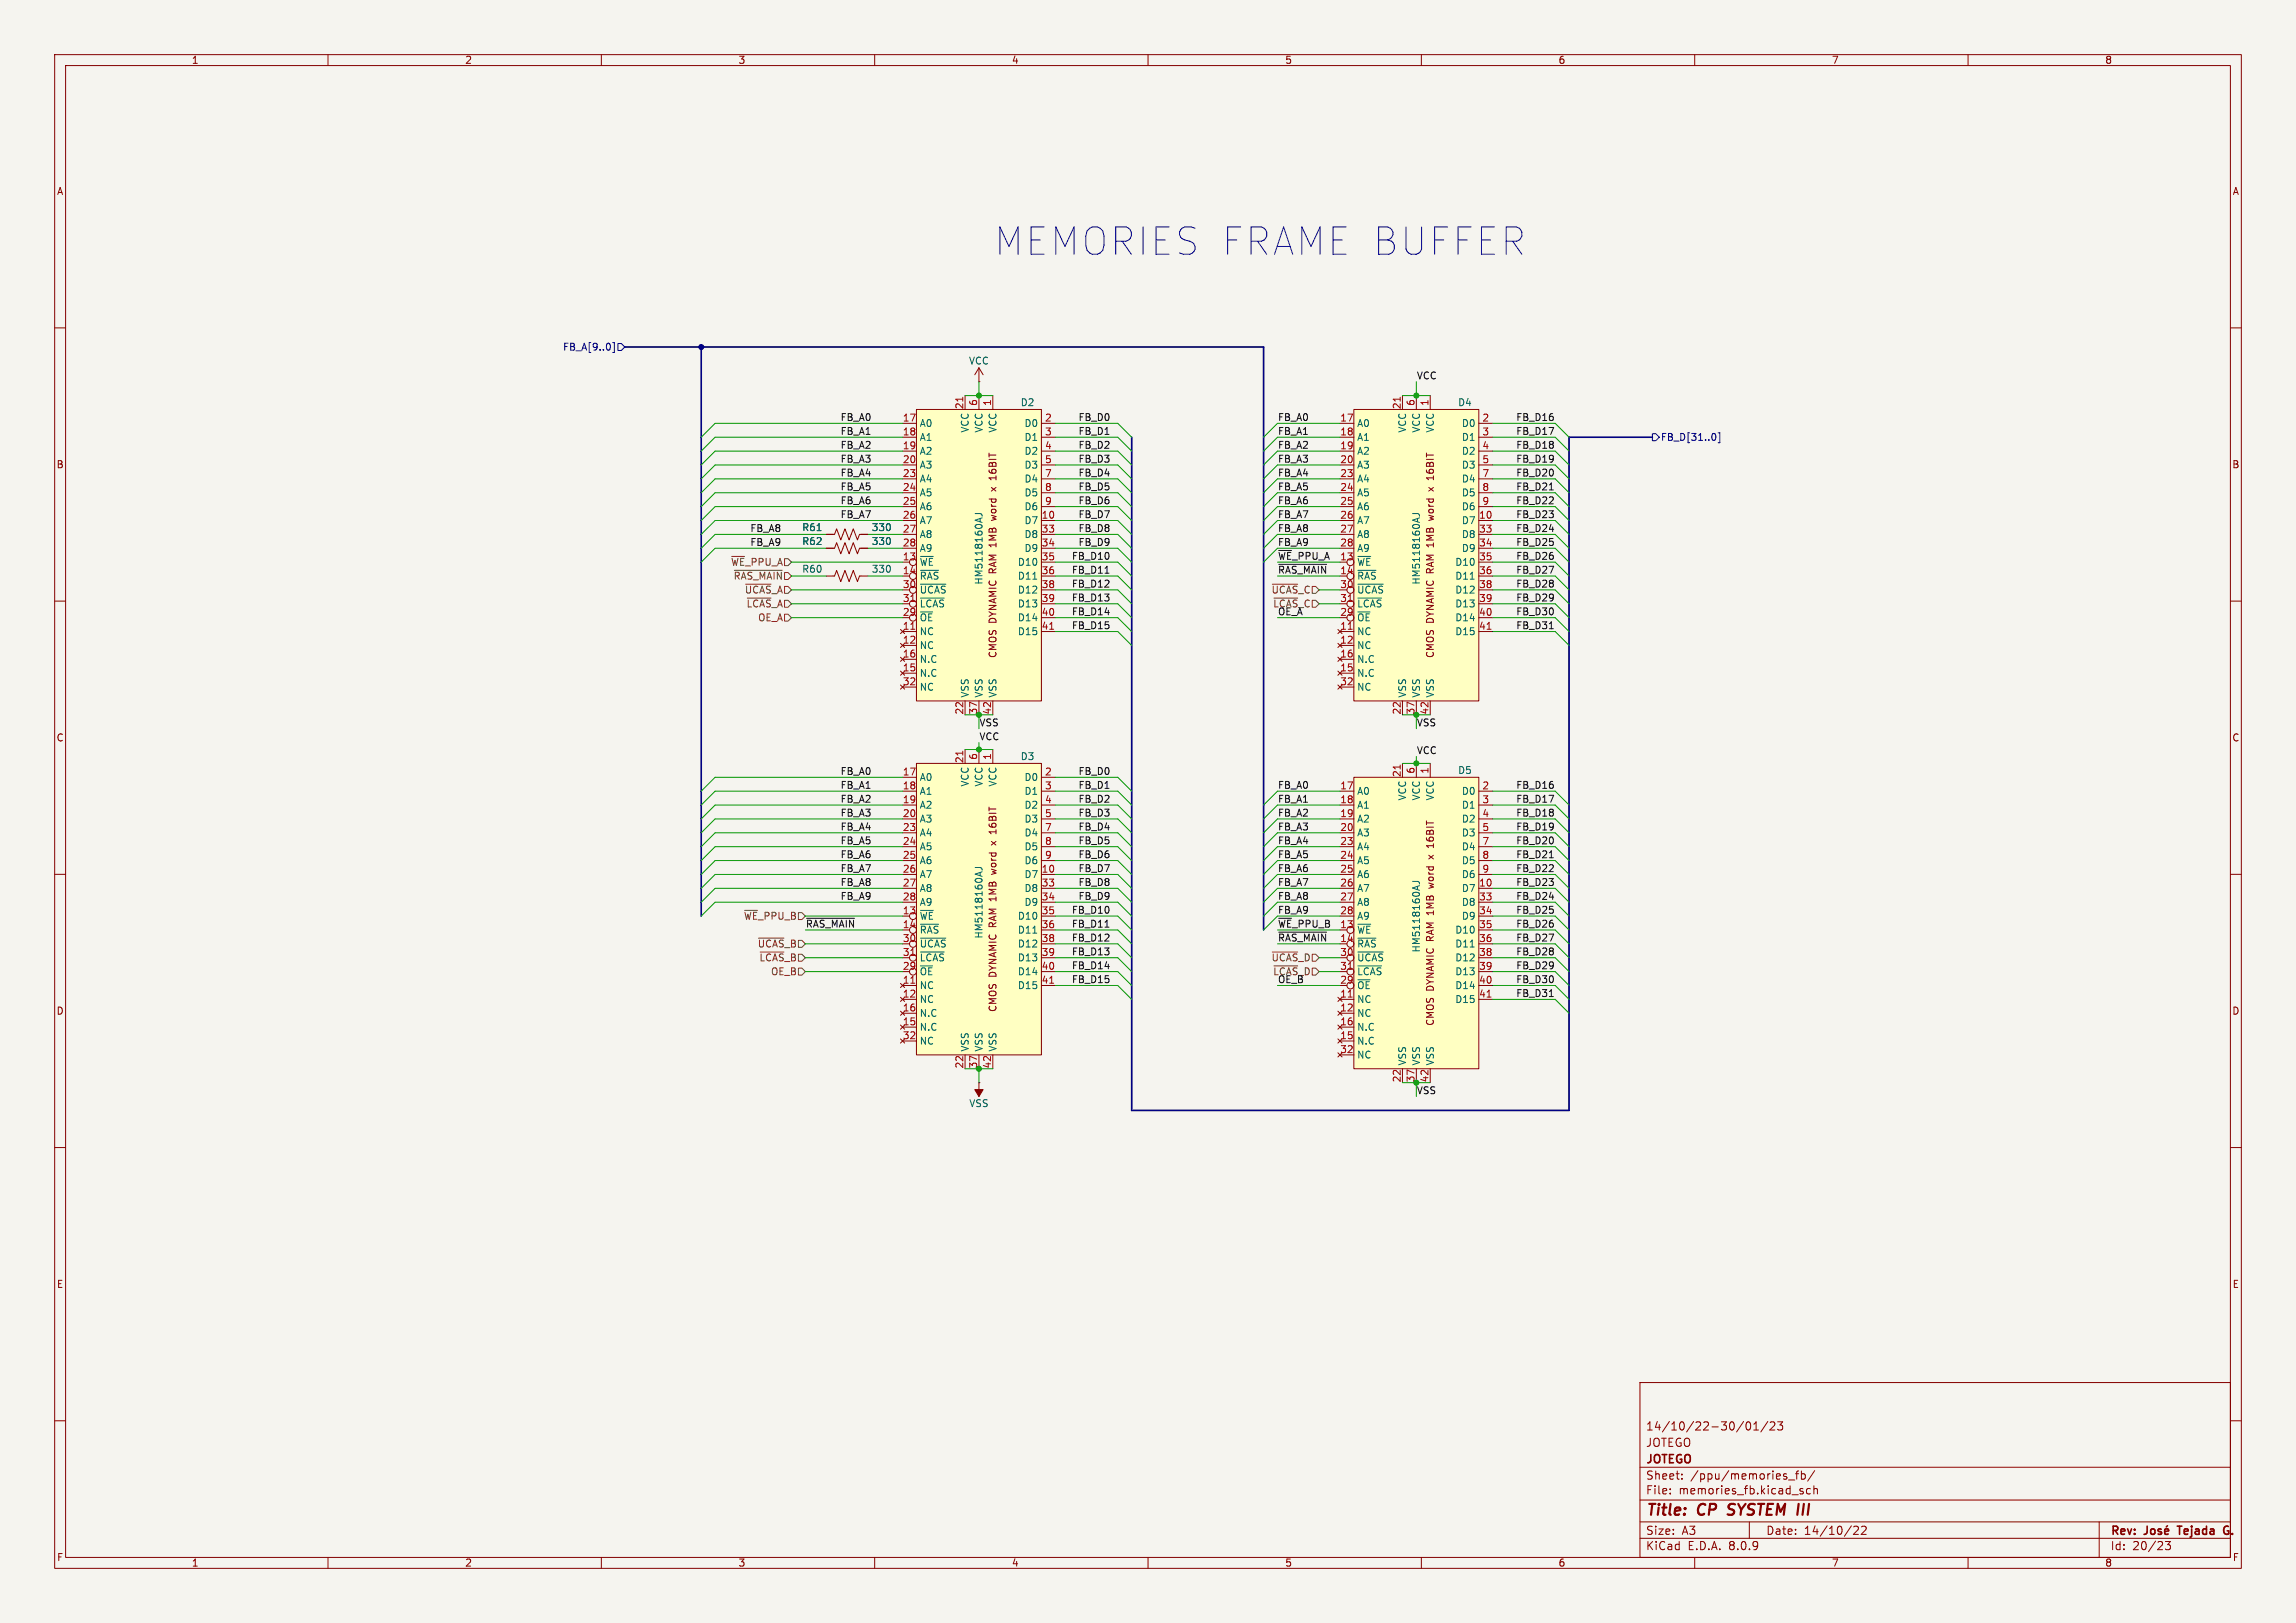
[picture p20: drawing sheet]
<svg xmlns="http://www.w3.org/2000/svg" width="420mm" height="297mm" viewBox="0 0 420 297" stroke-linecap="round" stroke-linejoin="round" font-family="sans-serif">
<defs><g id="words">
<text font-size="7" fill="#0000c2" x="181.6" y="47.2">MEMORIES FRAME BUFFER</text>
<g font-size="2.8" fill="#840000">
<text x="301" y="277.9">Title:</text>
<text x="310.6" y="277.9">CP</text>
<text x="317" y="277.9">SYSTEM III</text>
</g>
<g font-size="2.1" fill="#840000">
<text x="301" y="262">14/10/22-30/01/23</text>
<text x="301" y="268.2">JOTEGO</text>
<text x="301" y="265">JOTEGO</text>
<text x="301" y="273.7">File:</text>
<text x="301" y="271">Sheet:</text>
<text x="307.1" y="273.7">memories_fb.kicad_sch</text>
<text x="309.2" y="271">/ppu/memories_fb/</text>
<text x="301" y="281.1">Size:</text>
<text x="307.6" y="281.1">A3</text>
<text x="323" y="281.1">Date:</text>
<text x="330" y="281.1">14/10/22</text>
<text x="386" y="281.3">Rev:</text>
<text x="399.1" y="281.3">Tejada</text>
<text x="408.1" y="281.3">G.</text>
<text x="301" y="283.9">KiCad</text>
<text x="308.7" y="283.9">E.D.A.</text>
<text x="316.3" y="283.9">8.0.9</text>
<text x="386" y="283.9">Id:</text>
<text x="390.1" y="283.9">20/23</text>
</g>
<g font-size="1.8" fill="#840000">
<text x="35" y="11.9">1</text>
<text x="85" y="11.9">2</text>
<text x="135" y="11.9">3</text>
<text x="185" y="11.9">4</text>
<text x="235" y="11.9">5</text>
<text x="285" y="11.9">6</text>
<text x="335" y="11.9">7</text>
<text x="385" y="11.9">8</text>
<text x="10.3" y="35.9">A</text>
<text x="408.3" y="35.9">A</text>
<text x="10.3" y="85.9">B</text>
<text x="182.5" y="89" transform="rotate(-90 182.5 89)">x</text>
<text x="182.5" y="86.8" transform="rotate(-90 182.5 86.8)">16BIT</text>
<text x="262.5" y="89" transform="rotate(-90 262.5 89)">x</text>
<text x="262.5" y="86.8" transform="rotate(-90 262.5 86.8)">16BIT</text>
<text x="408.2" y="85.9">B</text>
<text x="182.5" y="94.7" transform="rotate(-90 182.5 94.7)">word</text>
<text x="262.5" y="94.7" transform="rotate(-90 262.5 94.7)">word</text>
<text x="182.5" y="120.5" transform="rotate(-90 182.5 120.5)">CMOS DYNAMIC RAM 1MB</text>
<text x="262.5" y="120.5" transform="rotate(-90 262.5 120.5)">CMOS DYNAMIC RAM 1MB</text>
<text x="10.3" y="135.9">C</text>
<text x="408.2" y="135.9">C</text>
<text x="182.5" y="153.8" transform="rotate(-90 182.5 153.8)">x</text>
<text x="182.5" y="151.6" transform="rotate(-90 182.5 151.6)">16BIT</text>
<text x="262.5" y="154.1" transform="rotate(-90 262.5 154.1)">16BIT</text>
<text x="182.5" y="159.4" transform="rotate(-90 182.5 159.4)">word</text>
<text x="262.5" y="162" transform="rotate(-90 262.5 162)">word</text>
<text x="262.5" y="156.4" transform="rotate(-90 262.5 156.4)">x</text>
<text x="10.3" y="185.9">D</text>
<text x="182.5" y="185.3" transform="rotate(-90 182.5 185.3)">CMOS DYNAMIC RAM 1MB</text>
<text x="408.2" y="185.9">D</text>
<text x="262.5" y="187.8" transform="rotate(-90 262.5 187.8)">CMOS DYNAMIC RAM 1MB</text>
<text x="10.3" y="235.9">E</text>
<text x="408.3" y="235.9">E</text>
<text x="10.3" y="285.9">F</text>
<text x="35" y="286.9">1</text>
<text x="85" y="286.9">2</text>
<text x="135" y="286.9">3</text>
<text x="185" y="286.9">4</text>
<text x="235" y="286.9">5</text>
<text x="285" y="286.9">6</text>
<text x="335" y="286.9">7</text>
<text x="385" y="286.9">8</text>
<text x="408.3" y="285.9">F</text>
</g>
<g font-size="1.8" fill="#000084">
<text x="102.9" y="64.4">FB_A[9..0]</text>
<text x="303.7" y="80.9">FB_D[31..0]</text>
</g>
<g font-size="1.8" fill="#006464">
<text x="177.2" y="66.9">VCC</text>
<text x="186.6" y="74.5">D2</text>
<text x="266.6" y="74.5">D4</text>
<text x="168.1" y="78.3">A0</text>
<text x="168.1" y="80.9">A1</text>
<text x="168.1" y="83.4">A2</text>
<text x="177.4" y="79.3" transform="rotate(-90 177.4 79.3)">VCC</text>
<text x="179.9" y="79.3" transform="rotate(-90 179.9 79.3)">VCC</text>
<text x="182.5" y="79.3" transform="rotate(-90 182.5 79.3)">VCC</text>
<text x="187.3" y="78.3">D0</text>
<text x="187.3" y="80.9">D1</text>
<text x="187.3" y="83.4">D2</text>
<text x="248.2" y="78.3">A0</text>
<text x="248.2" y="80.9">A1</text>
<text x="248.2" y="83.4">A2</text>
<text x="257.4" y="79.3" transform="rotate(-90 257.4 79.3)">VCC</text>
<text x="259.9" y="79.3" transform="rotate(-90 259.9 79.3)">VCC</text>
<text x="262.5" y="79.3" transform="rotate(-90 262.5 79.3)">VCC</text>
<text x="267.3" y="78.3">D0</text>
<text x="267.3" y="80.9">D1</text>
<text x="267.3" y="83.4">D2</text>
<text x="168.1" y="86">A3</text>
<text x="168.1" y="88.5">A4</text>
<text x="187.3" y="86">D3</text>
<text x="187.3" y="88.5">D4</text>
<text x="248.2" y="86">A3</text>
<text x="248.2" y="88.5">A4</text>
<text x="267.3" y="86">D3</text>
<text x="267.3" y="88.5">D4</text>
<text x="168.1" y="91">A5</text>
<text x="168.1" y="93.6">A6</text>
<text x="187.3" y="91">D5</text>
<text x="187.3" y="93.6">D6</text>
<text x="248.2" y="91">A5</text>
<text x="248.2" y="93.6">A6</text>
<text x="267.3" y="91">D5</text>
<text x="267.3" y="93.6">D6</text>
<text x="146.6" y="99.9">R62</text>
<text x="146.6" y="97.4">R61</text>
<text x="159.4" y="99.9">330</text>
<text x="159.4" y="97.4">330</text>
<text x="168.1" y="96.1">A7</text>
<text x="168.1" y="98.7">A8</text>
<text x="168.1" y="101.2">A9</text>
<text x="187.3" y="96.1">D7</text>
<text x="187.3" y="98.7">D8</text>
<text x="187.3" y="101.2">D9</text>
<text x="248.2" y="96.1">A7</text>
<text x="248.2" y="98.7">A8</text>
<text x="248.2" y="101.2">A9</text>
<text x="267.3" y="96.1">D7</text>
<text x="267.3" y="98.7">D8</text>
<text x="267.3" y="101.2">D9</text>
<text x="146.6" y="105">R60</text>
<text x="159.4" y="105">330</text>
<text x="168.1" y="103.7">~{WE}</text>
<text x="168.1" y="106.3">~{RAS}</text>
<text x="179.9" y="107.1" transform="rotate(-90 179.9 107.1)">HM5118160AJ</text>
<text x="186.1" y="103.7">D10</text>
<text x="186.1" y="106.3">D11</text>
<text x="248.2" y="103.7">~{WE}</text>
<text x="248.2" y="106.3">~{RAS}</text>
<text x="259.9" y="107.1" transform="rotate(-90 259.9 107.1)">HM5118160AJ</text>
<text x="266.1" y="103.7">D10</text>
<text x="266.1" y="106.3">D11</text>
<text x="168.1" y="113.9">~{OE}</text>
<text x="168.1" y="108.8">~{UCAS}</text>
<text x="168.1" y="111.4">~{LCAS}</text>
<text x="186.1" y="108.8">D12</text>
<text x="186.1" y="111.4">D13</text>
<text x="186.1" y="113.9">D14</text>
<text x="248.2" y="113.9">~{OE}</text>
<text x="248.2" y="108.8">~{UCAS}</text>
<text x="248.2" y="111.4">~{LCAS}</text>
<text x="266.1" y="108.8">D12</text>
<text x="266.1" y="111.4">D13</text>
<text x="266.1" y="113.9">D14</text>
<text x="168.1" y="116.4">NC</text>
<text x="168.1" y="119">NC</text>
<text x="186.1" y="116.4">D15</text>
<text x="248.2" y="116.4">NC</text>
<text x="248.2" y="119">NC</text>
<text x="266.1" y="116.4">D15</text>
<text x="168.1" y="124.1">N.C</text>
<text x="168.1" y="121.5">N.C</text>
<text x="248.2" y="124.1">N.C</text>
<text x="248.2" y="121.5">N.C</text>
<text x="168.1" y="126.6">NC</text>
<text x="177.4" y="127.8" transform="rotate(-90 177.4 127.8)">VSS</text>
<text x="179.9" y="127.8" transform="rotate(-90 179.9 127.8)">VSS</text>
<text x="182.5" y="127.8" transform="rotate(-90 182.5 127.8)">VSS</text>
<text x="248.2" y="126.6">NC</text>
<text x="257.4" y="127.8" transform="rotate(-90 257.4 127.8)">VSS</text>
<text x="259.9" y="127.8" transform="rotate(-90 259.9 127.8)">VSS</text>
<text x="262.5" y="127.8" transform="rotate(-90 262.5 127.8)">VSS</text>
<text x="168.1" y="143.1">A0</text>
<text x="186.6" y="139.3">D3</text>
<text x="187.3" y="143.1">D0</text>
<text x="266.6" y="141.8">D5</text>
<text x="168.1" y="145.6">A1</text>
<text x="168.1" y="148.2">A2</text>
<text x="177.4" y="144" transform="rotate(-90 177.4 144)">VCC</text>
<text x="179.9" y="144" transform="rotate(-90 179.9 144)">VCC</text>
<text x="182.5" y="144" transform="rotate(-90 182.5 144)">VCC</text>
<text x="187.3" y="145.6">D1</text>
<text x="187.3" y="148.2">D2</text>
<text x="248.2" y="145.6">A0</text>
<text x="248.2" y="148.2">A1</text>
<text x="257.4" y="146.6" transform="rotate(-90 257.4 146.6)">VCC</text>
<text x="259.9" y="146.6" transform="rotate(-90 259.9 146.6)">VCC</text>
<text x="262.5" y="146.6" transform="rotate(-90 262.5 146.6)">VCC</text>
<text x="267.3" y="145.6">D0</text>
<text x="267.3" y="148.2">D1</text>
<text x="168.1" y="150.7">A3</text>
<text x="168.1" y="153.3">A4</text>
<text x="168.1" y="155.8">A5</text>
<text x="187.3" y="150.7">D3</text>
<text x="187.3" y="153.3">D4</text>
<text x="187.3" y="155.8">D5</text>
<text x="248.2" y="150.7">A2</text>
<text x="248.2" y="153.3">A3</text>
<text x="248.2" y="155.8">A4</text>
<text x="267.3" y="150.7">D2</text>
<text x="267.3" y="153.3">D3</text>
<text x="267.3" y="155.8">D4</text>
<text x="168.1" y="158.3">A6</text>
<text x="168.1" y="160.9">A7</text>
<text x="187.3" y="160.9">D7</text>
<text x="187.3" y="158.3">D6</text>
<text x="248.2" y="158.3">A5</text>
<text x="248.2" y="160.9">A6</text>
<text x="267.3" y="158.3">D5</text>
<text x="267.3" y="160.9">D6</text>
<text x="168.1" y="163.4">A8</text>
<text x="168.1" y="166">A9</text>
<text x="187.3" y="163.4">D8</text>
<text x="187.3" y="166">D9</text>
<text x="248.2" y="163.4">A7</text>
<text x="248.2" y="166">A8</text>
<text x="267.3" y="163.4">D7</text>
<text x="267.3" y="166">D8</text>
<text x="168.1" y="168.5">~{WE}</text>
<text x="168.1" y="171">~{RAS}</text>
<text x="168.1" y="173.6">~{UCAS}</text>
<text x="179.9" y="171.9" transform="rotate(-90 179.9 171.9)">HM5118160AJ</text>
<text x="186.1" y="168.5">D10</text>
<text x="186.1" y="171">D11</text>
<text x="186.1" y="173.6">D12</text>
<text x="248.2" y="171">~{WE}</text>
<text x="248.2" y="173.6">~{RAS}</text>
<text x="248.2" y="168.5">A9</text>
<text x="266.1" y="171">D10</text>
<text x="266.1" y="173.6">D11</text>
<text x="267.3" y="168.5">D9</text>
<text x="168.1" y="178.7">~{OE}</text>
<text x="168.1" y="176.1">~{LCAS}</text>
<text x="186.1" y="176.1">D13</text>
<text x="186.1" y="178.7">D14</text>
<text x="248.2" y="176.1">~{UCAS}</text>
<text x="248.2" y="178.7">~{LCAS}</text>
<text x="259.9" y="174.4" transform="rotate(-90 259.9 174.4)">HM5118160AJ</text>
<text x="266.1" y="176.1">D12</text>
<text x="266.1" y="178.7">D13</text>
<text x="168.1" y="181.2">NC</text>
<text x="168.1" y="183.7">NC</text>
<text x="186.1" y="181.2">D15</text>
<text x="248.2" y="183.7">NC</text>
<text x="248.2" y="181.2">~{OE}</text>
<text x="266.1" y="181.2">D14</text>
<text x="266.1" y="183.7">D15</text>
<text x="168.1" y="188.8">N.C</text>
<text x="168.1" y="186.3">N.C</text>
<text x="168.1" y="191.4">NC</text>
<text x="248.2" y="186.3">NC</text>
<text x="248.2" y="191.4">N.C</text>
<text x="248.2" y="188.8">N.C</text>
<text x="177.4" y="192.5" transform="rotate(-90 177.4 192.5)">VSS</text>
<text x="179.9" y="192.5" transform="rotate(-90 179.9 192.5)">VSS</text>
<text x="182.5" y="192.5" transform="rotate(-90 182.5 192.5)">VSS</text>
<text x="248.2" y="193.9">NC</text>
<text x="257.4" y="195.1" transform="rotate(-90 257.4 195.1)">VSS</text>
<text x="259.9" y="195.1" transform="rotate(-90 259.9 195.1)">VSS</text>
<text x="262.5" y="195.1" transform="rotate(-90 262.5 195.1)">VSS</text>
<text x="177.2" y="202.8">VSS</text>
</g>
<g font-size="1.8" fill="#0f0f0f">
<text x="259.1" y="69.5">VCC</text>
<text x="153.7" y="77.1">FB_A0</text>
<text x="197.2" y="77.1">FB_D0</text>
<text x="233.7" y="77.1">FB_A0</text>
<text x="277.3" y="77.1">FB_D16</text>
<text x="153.7" y="79.7">FB_A1</text>
<text x="153.7" y="82.2">FB_A2</text>
<text x="197.2" y="82.2">FB_D2</text>
<text x="197.2" y="79.7">FB_D1</text>
<text x="233.7" y="82.2">FB_A2</text>
<text x="233.7" y="79.7">FB_A1</text>
<text x="277.3" y="82.2">FB_D18</text>
<text x="277.3" y="79.7">FB_D17</text>
<text x="153.7" y="89.8">FB_A5</text>
<text x="153.7" y="87.3">FB_A4</text>
<text x="153.7" y="84.7">FB_A3</text>
<text x="197.2" y="89.8">FB_D5</text>
<text x="197.2" y="87.3">FB_D4</text>
<text x="197.2" y="84.7">FB_D3</text>
<text x="233.7" y="89.8">FB_A5</text>
<text x="233.7" y="84.7">FB_A3</text>
<text x="233.7" y="87.3">FB_A4</text>
<text x="277.3" y="87.3">FB_D20</text>
<text x="277.3" y="84.7">FB_D19</text>
<text x="277.3" y="89.8">FB_D21</text>
<text x="153.7" y="92.4">FB_A6</text>
<text x="153.7" y="94.9">FB_A7</text>
<text x="197.2" y="94.9">FB_D7</text>
<text x="197.2" y="92.4">FB_D6</text>
<text x="233.7" y="94.9">FB_A7</text>
<text x="233.7" y="92.4">FB_A6</text>
<text x="277.3" y="92.4">FB_D22</text>
<text x="277.3" y="94.9">FB_D23</text>
<text x="137.2" y="100">FB_A9</text>
<text x="137.2" y="97.4">FB_A8</text>
<text x="197.2" y="100">FB_D9</text>
<text x="197.2" y="97.4">FB_D8</text>
<text x="233.7" y="100">FB_A9</text>
<text x="233.7" y="97.4">FB_A8</text>
<text x="277.3" y="97.4">FB_D24</text>
<text x="277.3" y="100">FB_D25</text>
<text x="196" y="105.1">FB_D11</text>
<text x="196" y="102.5">FB_D10</text>
<text x="196" y="107.6">FB_D12</text>
<text x="233.7" y="102.5">~{WE}_PPU_A13</text>
<text x="233.7" y="105.1">~{RAS_MAIN}14</text>
<text x="277.3" y="107.6">FB_D28</text>
<text x="277.3" y="105.1">FB_D27</text>
<text x="277.3" y="102.5">FB_D26</text>
<text x="196" y="110.1">FB_D13</text>
<text x="196" y="112.7">FB_D14</text>
<text x="233.7" y="112.7">OE_A</text>
<text x="277.3" y="110.1">FB_D29</text>
<text x="277.3" y="112.7">FB_D30</text>
<text x="196" y="115.2">FB_D15</text>
<text x="277.3" y="115.2">FB_D31</text>
<text x="179.1" y="133">VSS</text>
<text x="179.1" y="135.5">VCC</text>
<text x="259.1" y="133">VSS</text>
<text x="153.7" y="141.9">FB_A0</text>
<text x="197.2" y="141.9">FB_D0</text>
<text x="259.1" y="138.1">VCC</text>
<text x="153.7" y="149.5">FB_A3</text>
<text x="153.7" y="144.4">FB_A1</text>
<text x="153.7" y="147">FB_A2</text>
<text x="197.2" y="144.4">FB_D1</text>
<text x="197.2" y="149.5">FB_D3</text>
<text x="197.2" y="147">FB_D2</text>
<text x="233.7" y="147">FB_A1</text>
<text x="233.7" y="144.4">FB_A0</text>
<text x="233.7" y="149.5">FB_A2</text>
<text x="277.3" y="149.5">FB_D18</text>
<text x="277.3" y="147">FB_D17</text>
<text x="277.3" y="144.4">FB_D16</text>
<text x="153.7" y="154.6">FB_A5</text>
<text x="153.7" y="152.1">FB_A4</text>
<text x="197.2" y="152.1">FB_D4</text>
<text x="197.2" y="154.6">FB_D5</text>
<text x="233.7" y="152.1">FB_A3</text>
<text x="233.7" y="154.6">FB_A4</text>
<text x="277.3" y="154.6">FB_D20</text>
<text x="277.3" y="152.1">FB_D19</text>
<text x="153.7" y="159.7">FB_A7</text>
<text x="153.7" y="157.1">FB_A6</text>
<text x="197.2" y="157.1">FB_D6</text>
<text x="197.2" y="159.7">FB_D7</text>
<text x="233.7" y="159.7">FB_A6</text>
<text x="233.7" y="157.1">FB_A5</text>
<text x="277.3" y="159.7">FB_D22</text>
<text x="277.3" y="157.1">FB_D21</text>
<text x="153.7" y="162.2">FB_A8</text>
<text x="153.7" y="164.8">FB_A9</text>
<text x="196" y="167.3">FB_D10</text>
<text x="197.2" y="164.8">FB_D9</text>
<text x="197.2" y="162.2">FB_D8</text>
<text x="233.7" y="167.3">FB_A9</text>
<text x="233.7" y="162.2">FB_A7</text>
<text x="233.7" y="164.8">FB_A8</text>
<text x="277.3" y="162.2">FB_D23</text>
<text x="277.3" y="164.8">FB_D24</text>
<text x="277.3" y="167.3">FB_D25</text>
<text x="147.3" y="169.8">~{RAS_MAIN}</text>
<text x="196" y="169.8">FB_D11</text>
<text x="196" y="172.4">FB_D12</text>
<text x="233.7" y="169.8">~{WE}_PPU_B13</text>
<text x="233.7" y="172.4">~{RAS_MAIN}14</text>
<text x="277.3" y="172.4">FB_D27</text>
<text x="277.3" y="169.8">FB_D26</text>
<text x="196" y="174.9">FB_D13</text>
<text x="196" y="180">FB_D15</text>
<text x="196" y="177.5">FB_D14</text>
<text x="233.7" y="180">OE_B</text>
<text x="277.3" y="174.9">FB_D28</text>
<text x="277.3" y="177.5">FB_D29</text>
<text x="277.3" y="180">FB_D30</text>
<text x="277.3" y="182.5">FB_D31</text>
<text x="259.1" y="200.3">VSS</text>
</g>
<g font-size="1.8" fill="#a90000">
<text x="165.1" y="77.2">17</text>
<text x="176.3" y="75" transform="rotate(-90 176.3 75)">21</text>
<text x="178.8" y="74.4" transform="rotate(-90 178.8 74.4)">6</text>
<text x="181.4" y="74.4" transform="rotate(-90 181.4 74.4)">1</text>
<text x="191.1" y="77.2">2</text>
<text x="245.1" y="77.2">17</text>
<text x="256.3" y="75" transform="rotate(-90 256.3 75)">21</text>
<text x="258.8" y="74.4" transform="rotate(-90 258.8 74.4)">6</text>
<text x="261.4" y="74.4" transform="rotate(-90 261.4 74.4)">1</text>
<text x="271.1" y="77.2">2</text>
<text x="165.1" y="79.8">18</text>
<text x="165.1" y="82.3">19</text>
<text x="191.1" y="79.8">3</text>
<text x="191.1" y="82.3">4</text>
<text x="245.1" y="79.8">18</text>
<text x="245.1" y="82.3">19</text>
<text x="271.1" y="79.8">3</text>
<text x="271.1" y="82.3">4</text>
<text x="165.1" y="84.8">20</text>
<text x="165.1" y="87.4">23</text>
<text x="165.1" y="89.9">24</text>
<text x="191.1" y="84.8">5</text>
<text x="191.1" y="87.4">7</text>
<text x="191.1" y="89.9">8</text>
<text x="245.1" y="84.8">20</text>
<text x="245.1" y="87.4">23</text>
<text x="245.1" y="89.9">24</text>
<text x="271.1" y="84.8">5</text>
<text x="271.1" y="87.4">7</text>
<text x="271.1" y="89.9">8</text>
<text x="165.1" y="92.5">25</text>
<text x="165.1" y="95">26</text>
<text x="190.5" y="95">10</text>
<text x="191.1" y="92.5">9</text>
<text x="245.1" y="92.5">25</text>
<text x="245.1" y="95">26</text>
<text x="270.5" y="95">10</text>
<text x="271.1" y="92.5">9</text>
<text x="165.1" y="97.5">27</text>
<text x="165.1" y="100.1">28</text>
<text x="190.5" y="97.5">33</text>
<text x="190.5" y="100.1">34</text>
<text x="245.1" y="97.5">27</text>
<text x="245.1" y="100.1">28</text>
<text x="270.5" y="97.5">33</text>
<text x="270.5" y="100.1">34</text>
<text x="165.1" y="102.6">13</text>
<text x="165.1" y="105.2">14</text>
<text x="165.1" y="107.7">30</text>
<text x="190.5" y="102.6">35</text>
<text x="190.5" y="105.2">36</text>
<text x="190.5" y="107.7">38</text>
<text x="245.1" y="107.7">30</text>
<text x="270.5" y="102.6">35</text>
<text x="270.5" y="105.2">36</text>
<text x="270.5" y="107.7">38</text>
<text x="165.1" y="112.8">29</text>
<text x="165.1" y="110.2">31</text>
<text x="190.5" y="110.2">39</text>
<text x="190.5" y="112.8">40</text>
<text x="245.1" y="112.8">29</text>
<text x="245.1" y="110.2">31</text>
<text x="270.5" y="110.2">39</text>
<text x="270.5" y="112.8">40</text>
<text x="165.1" y="115.3">11</text>
<text x="165.1" y="117.9">12</text>
<text x="190.5" y="115.3">41</text>
<text x="245.1" y="115.3">11</text>
<text x="245.1" y="117.9">12</text>
<text x="270.5" y="115.3">41</text>
<text x="165.1" y="122.9">15</text>
<text x="165.1" y="120.4">16</text>
<text x="165.1" y="125.5">32</text>
<text x="245.1" y="122.9">15</text>
<text x="245.1" y="120.4">16</text>
<text x="245.1" y="125.5">32</text>
<text x="176.3" y="130.9" transform="rotate(-90 176.3 130.9)">22</text>
<text x="178.8" y="130.9" transform="rotate(-90 178.8 130.9)">37</text>
<text x="181.4" y="130.9" transform="rotate(-90 181.4 130.9)">42</text>
<text x="256.3" y="130.9" transform="rotate(-90 256.3 130.9)">22</text>
<text x="258.8" y="130.9" transform="rotate(-90 258.8 130.9)">37</text>
<text x="261.4" y="130.9" transform="rotate(-90 261.4 130.9)">42</text>
<text x="165.1" y="142">17</text>
<text x="176.3" y="139.7" transform="rotate(-90 176.3 139.7)">21</text>
<text x="178.8" y="139.1" transform="rotate(-90 178.8 139.1)">6</text>
<text x="181.4" y="139.1" transform="rotate(-90 181.4 139.1)">1</text>
<text x="191.1" y="142">2</text>
<text x="256.3" y="142.3" transform="rotate(-90 256.3 142.3)">21</text>
<text x="258.8" y="141.7" transform="rotate(-90 258.8 141.7)">6</text>
<text x="261.4" y="141.7" transform="rotate(-90 261.4 141.7)">1</text>
<text x="165.1" y="144.5">18</text>
<text x="165.1" y="147.1">19</text>
<text x="165.1" y="149.6">20</text>
<text x="191.1" y="144.5">3</text>
<text x="191.1" y="147.1">4</text>
<text x="191.1" y="149.6">5</text>
<text x="245.1" y="144.5">17</text>
<text x="245.1" y="147.1">18</text>
<text x="245.1" y="149.6">19</text>
<text x="271.1" y="144.5">2</text>
<text x="271.1" y="147.1">3</text>
<text x="271.1" y="149.6">4</text>
<text x="165.1" y="152.1">23</text>
<text x="165.1" y="154.7">24</text>
<text x="191.1" y="152.1">7</text>
<text x="191.1" y="154.7">8</text>
<text x="245.1" y="152.1">20</text>
<text x="245.1" y="154.7">23</text>
<text x="271.1" y="152.1">5</text>
<text x="271.1" y="154.7">7</text>
<text x="165.1" y="157.2">25</text>
<text x="165.1" y="159.8">26</text>
<text x="190.5" y="159.8">10</text>
<text x="191.1" y="157.2">9</text>
<text x="245.1" y="157.2">24</text>
<text x="245.1" y="159.8">25</text>
<text x="271.1" y="157.2">8</text>
<text x="271.1" y="159.8">9</text>
<text x="165.1" y="167.4">13</text>
<text x="165.1" y="162.3">27</text>
<text x="165.1" y="164.8">28</text>
<text x="190.5" y="162.3">33</text>
<text x="190.5" y="164.8">34</text>
<text x="190.5" y="167.4">35</text>
<text x="245.1" y="162.3">26</text>
<text x="245.1" y="164.8">27</text>
<text x="245.1" y="167.4">28</text>
<text x="270.5" y="162.3">10</text>
<text x="270.5" y="164.8">33</text>
<text x="270.5" y="167.4">34</text>
<text x="165.1" y="169.9">14</text>
<text x="165.1" y="172.5">30</text>
<text x="190.5" y="169.9">36</text>
<text x="190.5" y="172.5">38</text>
<text x="270.5" y="169.9">35</text>
<text x="270.5" y="172.5">36</text>
<text x="165.1" y="177.5">29</text>
<text x="165.1" y="175">31</text>
<text x="190.5" y="175">39</text>
<text x="190.5" y="177.5">40</text>
<text x="245.1" y="175">30</text>
<text x="245.1" y="177.5">31</text>
<text x="270.5" y="175">38</text>
<text x="270.5" y="177.5">39</text>
<text x="165.1" y="180.1">11</text>
<text x="165.1" y="182.6">12</text>
<text x="165.1" y="185.2">16</text>
<text x="190.5" y="180.1">41</text>
<text x="245.1" y="182.6">11</text>
<text x="245.1" y="185.2">12</text>
<text x="245.1" y="180.1">29</text>
<text x="270.5" y="180.1">40</text>
<text x="270.5" y="182.6">41</text>
<text x="165.1" y="187.7">15</text>
<text x="165.1" y="190.2">32</text>
<text x="245.1" y="190.2">15</text>
<text x="245.1" y="187.7">16</text>
<text x="176.3" y="195.6" transform="rotate(-90 176.3 195.6)">22</text>
<text x="178.8" y="195.6" transform="rotate(-90 178.8 195.6)">37</text>
<text x="181.4" y="195.6" transform="rotate(-90 181.4 195.6)">42</text>
<text x="245.1" y="192.8">32</text>
<text x="256.3" y="198.2" transform="rotate(-90 256.3 198.2)">22</text>
<text x="258.8" y="198.2" transform="rotate(-90 258.8 198.2)">37</text>
<text x="261.4" y="198.2" transform="rotate(-90 261.4 198.2)">42</text>
</g>
<g font-size="1.8" fill="#725600">
<text x="133.6" y="103.7">~{WE}_PPU_A</text>
<text x="134.1" y="106.3">~{RAS_MAIN}</text>
<text x="136.2" y="108.8">~{UCAS}_A</text>
<text x="136.5" y="111.4">~{LCAS}_A</text>
<text x="138.6" y="113.9">OE_A</text>
<text x="232.5" y="108.8">~{UCAS}_C</text>
<text x="232.8" y="111.4">~{LCAS}_C</text>
<text x="136" y="168.5">~{WE}_PPU_B</text>
<text x="138.5" y="173.6">~{UCAS}_B</text>
<text x="138.8" y="176.1">~{LCAS}_B</text>
<text x="140.9" y="178.7">OE_B</text>
<text x="232.5" y="176.1">~{UCAS}_D</text>
<text x="232.8" y="178.7">~{LCAS}_D</text>
</g>
</g></defs>
<path d="M0 0h420v297h-420z" fill="#f5f4ef" stroke="#f5f4ef" stroke-width=".18"/>
<g fill="none" stroke="#840000" stroke-width=".18">
<path d="M10 10h400v277h-400zM12 12h396v273h-396zM60 10v2M110 10v2M160 10v2M210 10v2M260 10v2M310 10v2M360 10v2M10 60h2M408 60h2M10 110h2"/>
<path d="M408 110h2M10 160h2M408 160h2M10 210h2M408 210h2M300 253h108v32h-108zM10 260h2M300 278.5h108M300 274.5h108M300 268.5h108M305.5 273.2v.2M305.5 272.5v.1"/>
<path d="M307.7 270.5v.2M307.7 269.8v.1M318.9 260.1l-1.2 1.9M319.5 260.3l.2-.1a.8 .8 0 0 1 .6 .7 .8 .8 0 0 1-.6 .8l-.2-.2-.1-.4zM320 278.5v3M320.8 261.7h.9M320.8 260.6l.4-.4v1.5M323.4 260.1l-1.3 1.9M323.8 260.3l.6-.1 .2 .1 .1 .3-1 1.1h1M325.2 260.2h.9l-.5 .6 .4 .1v.6l-.2 .2h-.4l-.2-.2M327.2 270.8h1.1M328.4 269.7h.6"/>
<path d="M329 269.2l-.3 .2v1.3M329.4 272.9l.4 .1 .1 .2-.2 .2h-.3M329.4 272.4l.4 .1M329.5 269.8l.4-.1 .3 .3v.4l-.1 .2h-.6M329.5 269.2v1.5M331.2 272.5l-.5-.1-.3 .3v.4l.2 .2h.6M331.8 272.5l.2-.1 .4 .1v.9M331.8 271.9v1.5M331.9 269.1l-1.2 1.9M339.1 279.4l.6-.1 .2 .1v.3l-.9 1.1h.9M340.5 279.4l.6-.1 .2 .1 .1 .3-1 1.1h1M384 278.5v6.5"/>
<path d="M408 260h2M60 285v2M110 285v2M160 285v2M210 285v2M260 285v2M300 281.5h108M310 285v2M360 285v2M396.1 282.1h.9l-.5 .6 .4 .1v.6l-.2 .2h-.4l-.2-.2"/>
</g>
<path d="M392.8 279.3v1.1a.48 .48 0 0 1-.6 .4M393.5 279.9l.4-.1 .3 .3v.4l-.3 .3-.4-.1-.1-.2v-.4zM395.3 279.9l-.3-.1-.2 .2v.2l.5 .2v.3h-.5M396.5 279.2l-.2 .2M398.3 279.3h.8M407.5 279.3a.75 .75 0 0 0-.7 .7 .75 .75 0 0 0 .6 .8l.2-.1M396 280.3l.7-.2-.1-.2-.4-.1-.2 .2v.7h.6M407.4 280.1h.3" fill="none" stroke="#840000" stroke-width=".3"/>
<path d="M316 277.1l.3 .1M316.3 275.4l-.1 .2 .1 .4" fill="none" stroke="#840000" stroke-width=".4"/>
<path d="M247.6 74.9h22.9v53.4h-22.9z" fill="#ffffc2"/>
<g fill="none" stroke="#840000" stroke-width=".18">
<path d="M245.1 77.5h2.5M247.6 74.9h22.9v53.4h-22.9zM256.5 72.4v2.5M259.1 72.4v2.5M261.6 72.4v2.5M270.5 77.5h2.5M245.1 95.3h2.5M245.1 80h2.5M245.1 82.6h2.5M245.1 85.1h2.5M245.1 87.6h2.5M245.1 90.2h2.5"/>
<path d="M245.1 92.7h2.5M245.1 97.8h2.5M261.4 89.2l.8 .7M262.2 95l-.8 .2M262.2 89.2l-.8 .7M262.2 87.1v.7M262.2 87.4h-1.3l.2 .2M270.5 95.3h2.5M270.5 80h2.5M270.5 82.6h2.5M270.5 85.1h2.5M270.5 87.6h2.5"/>
<path d="M270.5 90.2h2.5M270.5 92.7h2.5M270.5 97.8h2.5M244.7 115.2l.8 .8M244.7 117.7l.8 .8M245.1 115.6h2.5M245.1 118.1h2.5M245.1 100.3h2.5M245.5 115.2l-.8 .8M245.5 117.7l-.8 .8M270.5 115.6h2.5M270.5 100.3h2.5"/>
<path d="M270.5 102.9h2.5M270.5 105.4h2.5M270.5 108h2.5M270.5 110.5h2.5M270.5 113h2.5M245.1 123.2h2.5M245.1 120.7h2.5M245.1 125.7h2.5M256.5 128.3v2.5M259.1 128.3v2.5M261.6 128.3v2.5"/>
<circle cx="247" cy="102.9" r=".63"/>
<circle cx="247" cy="107.9" r=".63"/>
<circle cx="247" cy="110.5" r=".63"/>
<circle cx="247" cy="105.4" r=".63"/>
<circle cx="247" cy="113" r=".63"/>
</g>
<path d="M256.1 72.7v.7M246.6 115.2h.7M246.6 110.1h.7M272 115.2h.7" fill="none" stroke="#a90000" stroke-width=".18"/>
<path d="M258.4 94h1.1l.2 .5M259.3 94.9v.6M259.7 94.8l-1.3 .4M248.4 104.4h3.3M248.4 106.9h4.6M248.4 109.4h4.3M268.9 106h.8" fill="none" stroke="#006464" stroke-width=".18"/>
<path d="M167.6 74.9h22.9v53.4h-22.9z" fill="#ffffc2"/>
<g fill="none" stroke="#840000" stroke-width=".18">
<path d="M165.1 77.5h2.5M167.6 74.9h22.9v53.4h-22.9zM176.5 72.4v2.5M179.1 69.9h.1M179.1 67.3v2.6M179.1 72.4v2.5M179.1 67.3l-.8 1.3M179.1 67.3l.7 1.3M181.6 72.4v2.5M190.5 77.5h2.5M151.1 97.8h1.6l.3-1 .8 2 .8-2 .7 2 .8-2 .7 2 .4-1h1.5M165.1 95.3h2.5"/>
<path d="M165.1 80h2.5M165.1 82.6h2.5M165.1 85.1h2.5M165.1 87.6h2.5M165.1 90.2h2.5M165.1 92.7h2.5M165.1 97.8h2.5M181.3 89.2l.9 .7M182.2 95l-.9 .2M182.2 89.2l-.9 .7M182.2 87.1v.7M182.2 87.4h-1.3l.2 .2"/>
<path d="M190.5 95.3h2.5M190.5 80h2.5M190.5 82.6h2.5M190.5 85.1h2.5M190.5 87.6h2.5M190.5 90.2h2.5M190.5 92.7h2.5M190.5 97.8h2.5M151.1 100.3h1.6l.3-1 .8 2 .8-2 .7 2 .8-2 .7 2 .4-1h1.5M151.1 105.4h1.6l.3-1 .8 2 .8-2 .7 2 .8-2 .7 2 .4-1h1.5M164.7 115.2l.8 .8M164.7 117.7l.8 .8"/>
<path d="M165.1 115.6h2.5M165.1 118.1h2.5M165.1 100.3h2.5M165.5 115.2l-.8 .8M165.5 117.7l-.8 .8M190.5 115.6h2.5M190.5 100.3h2.5M190.5 102.9h2.5M190.5 105.4h2.5M190.5 108h2.5M190.5 110.5h2.5M190.5 113h2.5"/>
<path d="M165.1 123.2h2.5M165.1 120.7h2.5M165.1 125.7h2.5M176.5 128.3v2.5M179.1 128.3v2.5M181.6 128.3v2.5M179.1 198.1h.1M179.1 198.1v2.6"/>
<circle cx="167" cy="110.5" r=".63"/>
<circle cx="167" cy="113" r=".63"/>
<circle cx="167" cy="107.9" r=".63"/>
<circle cx="167" cy="105.4" r=".63"/>
<circle cx="167" cy="102.9" r=".63"/>
</g>
<path d="M176.1 72.7v.7M166.6 115.2h.7M166.6 110.1h.7M192 115.2h.7" fill="none" stroke="#a90000" stroke-width=".18"/>
<path d="M149.5 97.1h.7M178.4 94h1.1l.1 .5M179.3 94.9v.6M179.6 94.8l-1.2 .4M168.4 104.4h3.3M168.4 106.9h4.6M168.4 109.4h4.3M188.9 106h.7" fill="none" stroke="#006464" stroke-width=".18"/>
<path d="M178.3 199.4h1.5l-.7 1.3z" fill="#840000" stroke="#840000" stroke-width=".18"/>
<path d="M167.6 139.7h22.9v53.3h-22.9z" fill="#ffffc2"/>
<g fill="none" stroke="#840000" stroke-width=".18">
<path d="M167.6 139.7h22.9v53.3h-22.9zM176.5 137.2v2.5M179.1 137.2v2.5M181.6 137.2v2.5M165.1 142.2h2.5M165.1 144.8h2.5M165.1 147.3h2.5M165.1 149.9h2.5M165.1 152.4h2.5M165.1 154.9h2.5M165.1 157.5h2.5M181.3 154l.9 .6"/>
<path d="M182.2 159.8l-.9 .2M182.2 154l-.9 .6M182.2 151.9v.7M182.2 152.2h-1.3l.2 .1M190.5 142.2h2.5M190.5 144.8h2.5M190.5 147.3h2.5M190.5 149.9h2.5M190.5 152.4h2.5M190.5 154.9h2.5M190.5 157.5h2.5M164.7 180l.8 .7"/>
<path d="M165.1 160h2.5M165.1 162.6h2.5M165.1 165.1h2.5M165.5 180l-.8 .7M190.5 160h2.5M190.5 162.6h2.5M190.5 165.1h2.5M190.5 167.6h2.5M190.5 170.2h2.5M190.5 172.7h2.5M190.5 175.3h2.5M190.5 177.8h2.5"/>
<path d="M164.7 182.5l.8 .8M165.1 180.3h2.5M165.1 182.9h2.5M165.1 188h2.5M165.1 185.4h2.5M165.1 190.5h2.5M165.5 182.5l-.8 .8M176.5 193v2.6M179.1 193v2.6M181.6 193v2.6M190.5 180.3h2.5"/>
<circle cx="167" cy="170.2" r=".63"/>
<circle cx="167" cy="175.3" r=".63"/>
<circle cx="167" cy="172.7" r=".63"/>
<circle cx="167" cy="167.6" r=".63"/>
<circle cx="167" cy="177.8" r=".63"/>
</g>
<path d="M176.1 137.5v.7M166.6 179.9h.7M166.6 174.8h.7M192 179.9h.7" fill="none" stroke="#a90000" stroke-width=".18"/>
<path d="M178.4 158.8h1.1l.1 .4M179.3 159.7v.6M179.6 159.5l-1.2 .5M168.4 169.1h3.3M168.4 171.7h4.6M168.4 174.2h4.3M188.9 170.8h.7" fill="none" stroke="#006464" stroke-width=".18"/>
<path d="M247.6 142.2h22.9v53.4h-22.9z" fill="#ffffc2"/>
<g fill="none" stroke="#840000" stroke-width=".18">
<path d="M151.1 97.8h1.3M157.5 97.8h1.2M151.1 100.3h1.3M157.5 100.3h1.2M256.5 139.7v2.5M259.1 139.7v2.5M261.6 139.7v2.5M245.1 144.8h2.5M245.1 147.3h2.5M245.1 149.9h2.5M245.1 152.4h2.5M245.1 154.9h2.5"/>
<path d="M245.1 157.5h2.5M247.6 142.2h22.9v53.4h-22.9zM261.4 156.5l.8 .7M262.2 156.5l-.8 .7M262.2 154.4v.7M262.2 154.8h-1.3l.2 .1M270.5 144.8h2.5M270.5 147.3h2.5M270.5 149.9h2.5M270.5 152.4h2.5M270.5 154.9h2.5M270.5 157.5h2.5"/>
<path d="M245.1 162.6h2.5M245.1 160h2.5M245.1 165.1h2.5M245.1 167.6h2.5M262.2 162.3l-.8 .3M270.5 162.6h2.5M270.5 160h2.5M270.5 165.1h2.5M270.5 167.6h2.5M270.5 170.2h2.5M270.5 172.7h2.5M270.5 175.3h2.5"/>
<path d="M270.5 177.8h2.5M244.7 182.5l.8 .8M244.7 185l.8 .8M245.1 182.9h2.5M245.1 185.4h2.5M245.1 190.5h2.5M245.1 188h2.5M245.1 193h2.5M245.5 182.5l-.8 .8M245.5 185l-.8 .8M256.5 195.6v2.5M259.1 195.6v2.5"/>
<path d="M261.6 195.6v2.5M270.5 182.9h2.5M270.5 180.3h2.5"/>
<circle cx="247" cy="175.3" r=".63"/>
<circle cx="247" cy="170.2" r=".63"/>
<circle cx="247" cy="172.7" r=".63"/>
<circle cx="247" cy="177.8" r=".63"/>
<circle cx="247" cy="180.3" r=".63"/>
</g>
<path d="M256.1 140v.7M246.6 177.4h.7M246.6 182.5h.7M272 182.5h.7" fill="none" stroke="#a90000" stroke-width=".18"/>
<path d="M149.5 97.1h.7M248.4 171.7h3.3M248.4 174.2h4.6M248.4 176.8h4.3M258.4 161.3l1.1 .1 .2 .4M259.3 162.2v.6M259.7 162.1l-1.3 .4M268.9 173.3h.8" fill="none" stroke="#006464" stroke-width=".18"/>
<path d="M112.1 62.7h.3v1.8h-.3M113 62.9h.7l.6 .6-.6 .6h-.7zM302.3 79.4h.6l.6 .6-.6 .6h-.6zM313.6 79.3a.79 .79 0 0 1 0 1.3M314.3 79.2h.3v1.8h-.3" fill="none" stroke="#000084" stroke-width=".18"/>
<g fill="none" stroke="#725600" stroke-width=".18">
<path d="M133.9 101.8h2.3M134.3 104.4h8.8M136.4 106.9h4.6M136.7 109.4h4.3M143.5 112.4h.6l.7 .6-.7 .7h-.6zM232.7 106.9h4.7M233 109.4h4.4M136.2 166.6h2.4M138.8 171.7h4.6M139.1 174.2h4.3M146 177.2h.7l.6 .6-.6 .6h-.7zM232.7 174.2h4.7"/>
<path d="M233 176.8h4.4"/>
</g>
<path d="M283.4 89.7h.7M202.1 104.9h.8M233.9 103.3h8.8M283.4 115.1h.7M283.4 157h.7M147.5 168h8.8M202.1 169.7h.8M233.9 170.6h8.8M283.4 182.4h.7" fill="none" stroke="#0f0f0f" stroke-width=".18"/>
<path d="M114.3 63.5h116.8v106.7M128.3 63.5v104.1M207 80v123.2h80v-123.2h15.3" fill="none" stroke="#000084" stroke-width=".3"/>
<g fill="none" stroke="#009600" stroke-width=".18">
<path d="M165.1 77.5h-34.3l-2.5 2.5M176.5 72.4h5.1M179.1 69.9v2.5M193 77.5h11.5l2.5 2.5M245.1 77.5h-11.4l-2.6 2.5M256.5 72.4h5.1M259.1 69.9v2.5M273 77.5h11.5l2.5 2.5M151.1 97.8h-20.3l-2.5 2.5M158.7 97.8h6.4M165.1 82.6h-34.3l-2.5 2.5M165.1 80h-34.3l-2.5 2.6"/>
<path d="M165.1 87.6h-34.3l-2.5 2.6M165.1 90.2h-34.3l-2.5 2.5M165.1 85.1h-34.3l-2.5 2.5M165.1 95.3h-34.3l-2.5 2.5M165.1 92.7h-34.3l-2.5 2.6M193 82.6h11.5l2.5 2.5M193 80h11.5l2.5 2.6M193 87.6h11.5l2.5 2.6M193 90.2h11.5l2.5 2.5M193 85.1h11.5l2.5 2.5M193 95.3h11.5l2.5 2.5M193 97.8h11.5l2.5 2.5"/>
<path d="M193 92.7h11.5l2.5 2.6M245.1 82.6h-11.4l-2.6 2.5M245.1 80h-11.4l-2.6 2.6M245.1 87.6h-11.4l-2.6 2.6M245.1 90.2h-11.4l-2.6 2.5M245.1 85.1h-11.4l-2.6 2.5M245.1 95.3h-11.4l-2.6 2.5M245.1 97.8h-11.4l-2.6 2.5M245.1 92.7h-11.4l-2.6 2.6M273 82.6h11.5l2.5 2.5M273 80h11.5l2.5 2.6M273 87.6h11.5l2.5 2.6"/>
<path d="M273 90.2h11.5l2.5 2.5M273 85.1h11.5l2.5 2.5M273 95.3h11.5l2.5 2.5M273 97.8h11.5l2.5 2.5M273 92.7h11.5l2.5 2.6M144.8 105.4h6.3M144.8 110.5h20.3M144.8 108h20.3M144.8 113h20.3M144.8 102.9h20.3M151.1 100.3h-20.3l-2.5 2.6M158.7 105.4h6.4"/>
<path d="M158.7 100.3h6.4M193 105.4h11.5l2.5 2.6M193 110.5h11.5l2.5 2.5M193 100.3h11.5l2.5 2.6M193 108h11.5l2.5 2.5M193 113h11.5l2.5 2.6M193 102.9h11.5l2.5 2.5M193 115.6h11.5l2.5 2.5M233.7 105.4h11.4M233.7 113h11.4M233.7 102.9h11.4M241.3 110.5h3.8"/>
<path d="M241.3 108h3.8M245.1 100.3h-11.4l-2.6 2.6M273 105.4h11.5l2.5 2.6M273 110.5h11.5l2.5 2.5M273 100.3h11.5l2.5 2.6M273 108h11.5l2.5 2.5M273 113h11.5l2.5 2.6M273 102.9h11.5l2.5 2.5M273 115.6h11.5l2.5 2.5M176.5 130.8h5.1M176.5 137.2h5.1M179.1 130.8v2.6"/>
<path d="M179.1 135.9v1.3M256.5 130.8h5.1M256.5 139.7h5.1M259.1 130.8v2.6M259.1 138.4v1.3M165.1 144.8h-34.3l-2.5 2.5M165.1 149.9h-34.3l-2.5 2.5M165.1 154.9h-34.3l-2.5 2.6M165.1 152.4h-34.3l-2.5 2.5M165.1 147.3h-34.3l-2.5 2.6M165.1 142.2h-34.3l-2.5 2.6M165.1 157.5h-34.3l-2.5 2.5"/>
<path d="M193 144.8h11.5l2.5 2.5M193 149.9h11.5l2.5 2.5M193 154.9h11.5l2.5 2.6M193 152.4h11.5l2.5 2.5M193 147.3h11.5l2.5 2.6M193 142.2h11.5l2.5 2.6M193 157.5h11.5l2.5 2.5M245.1 144.8h-11.4l-2.6 2.5M245.1 149.9h-11.4l-2.6 2.5M245.1 154.9h-11.4l-2.6 2.6M245.1 152.4h-11.4l-2.6 2.5M245.1 147.3h-11.4l-2.6 2.6"/>
<path d="M245.1 157.5h-11.4l-2.6 2.5M273 144.8h11.5l2.5 2.5M273 149.9h11.5l2.5 2.5M273 154.9h11.5l2.5 2.6M273 152.4h11.5l2.5 2.5M273 147.3h11.5l2.5 2.6M273 157.5h11.5l2.5 2.5M147.3 177.8h17.8M147.3 170.2h17.8M147.3 167.6h17.8M147.3 175.3h17.8M147.3 172.7h17.8"/>
<path d="M165.1 160h-34.3l-2.5 2.6M165.1 165.1h-34.3l-2.5 2.5M165.1 162.6h-34.3l-2.5 2.5M193 160h11.5l2.5 2.6M193 177.8h11.5l2.5 2.5M193 170.2h11.5l2.5 2.5M193 167.6h11.5l2.5 2.6M193 175.3h11.5l2.5 2.5M193 172.7h11.5l2.5 2.6M193 165.1h11.5l2.5 2.5M193 162.6h11.5l2.5 2.5M233.7 170.2h11.4"/>
<path d="M233.7 172.7h11.4M241.3 177.8h3.8M241.3 175.3h3.8M245.1 160h-11.4l-2.6 2.6M245.1 167.6h-11.4l-2.6 2.6M245.1 165.1h-11.4l-2.6 2.5M245.1 162.6h-11.4l-2.6 2.5M273 160h11.5l2.5 2.6M273 177.8h11.5l2.5 2.5M273 170.2h11.5l2.5 2.5M273 167.6h11.5l2.5 2.6M273 175.3h11.5l2.5 2.5"/>
<path d="M273 172.7h11.5l2.5 2.6M273 165.1h11.5l2.5 2.5M273 162.6h11.5l2.5 2.5M176.5 195.6h5.1M179.1 195.6v2.5M193 180.3h11.5l2.5 2.6M233.7 180.3h11.4M256.5 198.1h5.1M259.1 198.1v2.6M273 180.3h11.5l2.5 2.6M273 182.9h11.5l2.5 2.5"/>
</g>
<g fill="#009600" stroke="#009600" stroke-width=".18">
<circle cx="259.1" cy="198.1" r=".46"/>
<circle cx="179.1" cy="137.2" r=".46"/>
<circle cx="179.1" cy="195.6" r=".46"/>
<circle cx="259.1" cy="72.4" r=".46"/>
<circle cx="259.1" cy="139.7" r=".46"/>
<circle cx="259.1" cy="130.8" r=".46"/>
<circle cx="179.1" cy="72.4" r=".46"/>
<circle cx="179.1" cy="130.8" r=".46"/>
</g>
<circle cx="128.3" cy="63.5" r=".46" fill="#000084" stroke="#000084" stroke-width=".18"/>
<use href="#words"/>
</svg>
